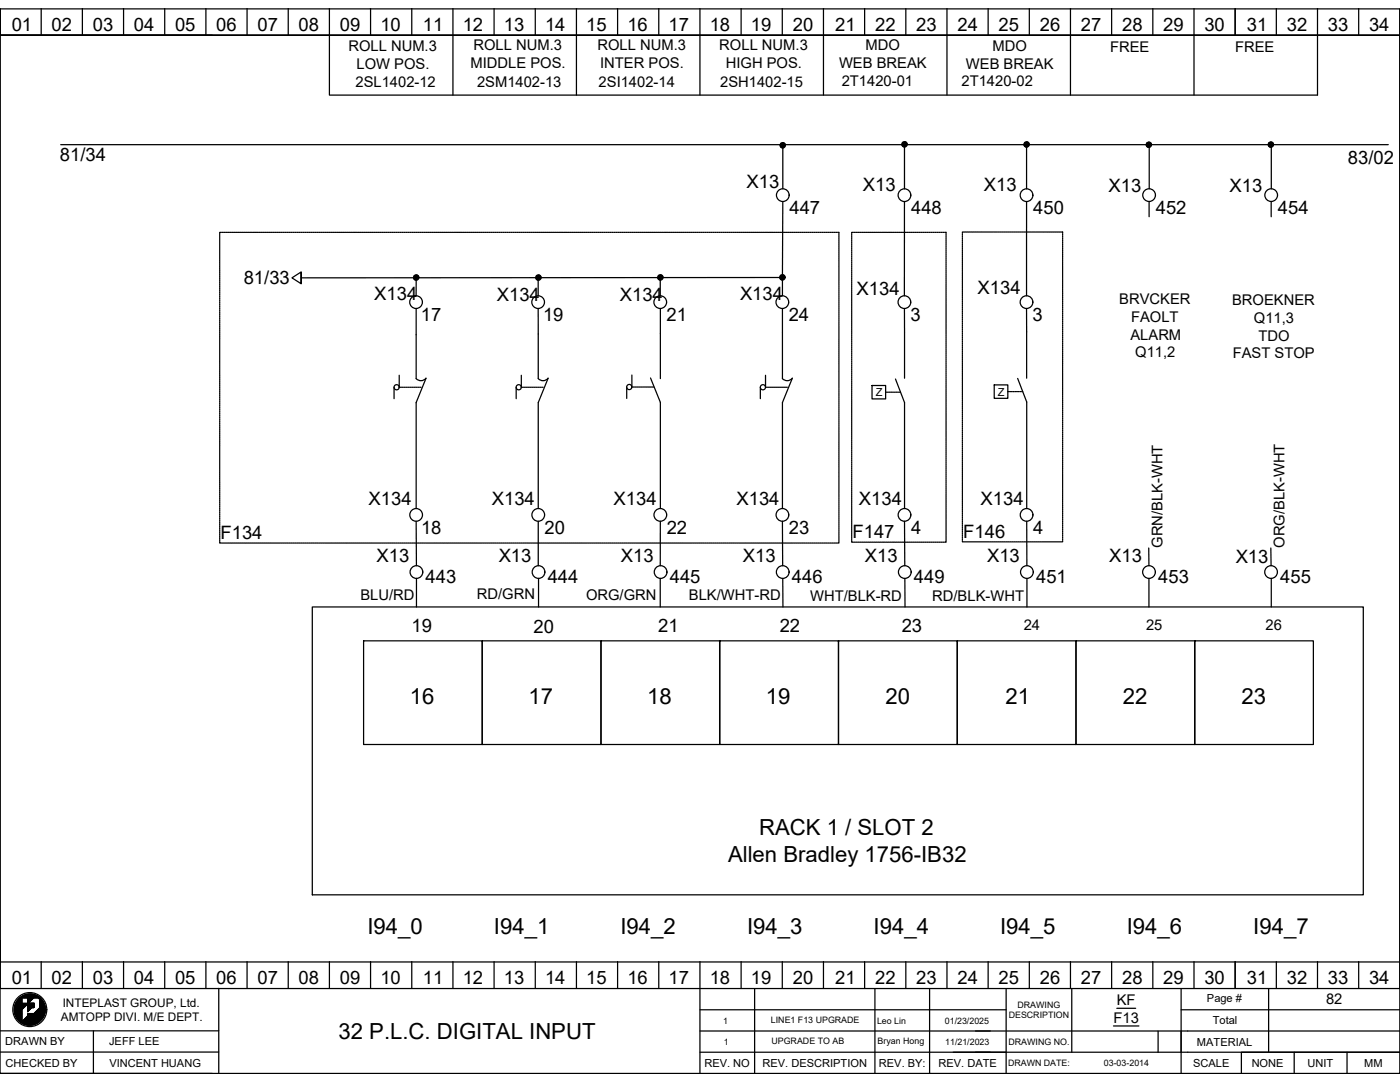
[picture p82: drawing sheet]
<svg xmlns="http://www.w3.org/2000/svg" width="279mm" height="216mm" viewBox="0 0 279 216" stroke-linecap="round" stroke-linejoin="round" font-family="sans-serif">
<defs><g id="words">
<g font-size="4.4">
<text x="81.8" y="140.6">16</text>
<text x="105.5" y="140.6">17</text>
<text x="129.2" y="140.6">18</text>
<text x="152.9" y="140.6">19</text>
<text x="176.7" y="140.6">20</text>
<text x="200.7" y="140.6">21</text>
<text x="224.1" y="140.6">22</text>
<text x="247.8" y="140.6">23</text>
<text x="151.5" y="166.7">RACK 1 / SLOT 2</text>
<text x="145.3" y="172">Allen Bradley 1756-IB32</text>
<text x="73.3" y="186.3">I94_0</text>
<text x="98.6" y="186.3">I94_1</text>
<text x="123.8" y="186.3">I94_2</text>
<text x="149.1" y="186.3">I94_3</text>
<text x="174.3" y="186.3">I94_4</text>
<text x="199.6" y="186.3">I94_5</text>
<text x="224.9" y="186.3">I94_6</text>
<text x="250.1" y="186.3">I94_7</text>
<text x="67.5" y="207.3">32 P.L.C. DIGITAL INPUT</text>
</g>
<g font-size="3.7">
<text x="2.3" y="6.2">01</text>
<text x="10.3" y="6.2">02</text>
<text x="18.5" y="6.2">03</text>
<text x="26.7" y="6.2">04</text>
<text x="34.9" y="6.2">05</text>
<text x="43.2" y="6.2">06</text>
<text x="51.4" y="6.2">07</text>
<text x="59.6" y="6.2">08</text>
<text x="67.8" y="6.2">09</text>
<text x="75.9" y="6.2">10</text>
<text x="84.4" y="6.2">11</text>
<text x="92.3" y="6.2">12</text>
<text x="100.6" y="6.2">13</text>
<text x="108.8" y="6.2">14</text>
<text x="117" y="6.2">15</text>
<text x="125.2" y="6.2">16</text>
<text x="133.4" y="6.2">17</text>
<text x="141.6" y="6.2">18</text>
<text x="149.8" y="6.2">19</text>
<text x="158.2" y="6.2">20</text>
<text x="166.7" y="6.2">21</text>
<text x="174.7" y="6.2">22</text>
<text x="182.9" y="6.2">23</text>
<text x="191.1" y="6.2">24</text>
<text x="199.3" y="6.2">25</text>
<text x="207.5" y="6.2">26</text>
<text x="215.7" y="6.2">27</text>
<text x="223.9" y="6.2">28</text>
<text x="232.2" y="6.2">29</text>
<text x="240.4" y="6.2">30</text>
<text x="248.8" y="6.2">31</text>
<text x="256.8" y="6.2">32</text>
<text x="265" y="6.2">33</text>
<text x="273.2" y="6.2">34</text>
<text x="12" y="32.1">81/34</text>
<text x="269" y="32.8">83/02</text>
<text x="149" y="37.6">X13</text>
<text x="172.2" y="38.2">X13</text>
<text x="196.4" y="38.1">X13</text>
<text x="221.2" y="38.3">X13</text>
<text x="245.4" y="38.4">X13</text>
<text x="157.6" y="42.7">447</text>
<text x="181.8" y="42.7">448</text>
<text x="206.2" y="42.7">450</text>
<text x="230.7" y="42.7">452</text>
<text x="255" y="42.7">454</text>
<text x="48.6" y="56.7">81/33</text>
<text x="74.7" y="59.8">X134</text>
<text x="123.7" y="60">X134</text>
<text x="147.7" y="59.9">X134</text>
<text x="170.9" y="58.9">X134</text>
<text x="195.1" y="58.8">X134</text>
<text x="84" y="64.1">17</text>
<text x="99.1" y="60.1">X134</text>
<text x="108.4" y="64.1">19</text>
<text x="133" y="64.1">21</text>
<text x="157.4" y="64.1">24</text>
<text x="181.7" y="64.1">3</text>
<text x="206.1" y="64.1">3</text>
<text x="73.6" y="100.8">X134</text>
<text x="98.1" y="100.8">X134</text>
<text x="122.5" y="100.8">X134</text>
<text x="147" y="100.8">X134</text>
<text x="171.4" y="100.8">X134</text>
<text x="195.7" y="100.8">X134</text>
<text x="44" y="107.5">F134</text>
<text x="84" y="106.5">18</text>
<text x="108.7" y="106.5">20</text>
<text x="133.1" y="106.5">22</text>
<text x="157.4" y="106.5">23</text>
<text x="170.1" y="107.3">F147</text>
<text x="181.8" y="106.5">4</text>
<text x="192.2" y="107.3">F146</text>
<text x="206.2" y="106.5">4</text>
<text x="75.2" y="112.2">X13</text>
<text x="99.5" y="112.2">X13</text>
<text x="123.9" y="112.2">X13</text>
<text x="148.3" y="112.2">X13</text>
<text x="172.6" y="112.2">X13</text>
<text x="197" y="112.2">X13</text>
<text x="221.4" y="112.2">X13</text>
<text x="246.6" y="112.3">X13</text>
<text x="84.9" y="116.4">443</text>
<text x="109.3" y="116.3">444</text>
<text x="133.7" y="116.3">445</text>
<text x="158" y="116.4">446</text>
<text x="182.4" y="116.4">449</text>
<text x="206.8" y="116.4">451</text>
<text x="231.1" y="116.4">453</text>
<text x="255.5" y="116.3">455</text>
<text x="82.1" y="126.2">19</text>
<text x="106.5" y="126.2">20</text>
<text x="131.4" y="126.2">21</text>
<text x="155.6" y="126.2">22</text>
<text x="179.9" y="126.2">23</text>
<text x="2.3" y="196.4">01</text>
<text x="10.3" y="196.4">02</text>
<text x="18.5" y="196.4">03</text>
<text x="26.7" y="196.4">04</text>
<text x="34.9" y="196.4">05</text>
<text x="43.2" y="196.4">06</text>
<text x="51.4" y="196.4">07</text>
<text x="59.6" y="196.4">08</text>
<text x="67.8" y="196.4">09</text>
<text x="75.9" y="196.4">10</text>
<text x="84.4" y="196.4">11</text>
<text x="92.3" y="196.4">12</text>
<text x="100.6" y="196.4">13</text>
<text x="108.8" y="196.4">14</text>
<text x="117" y="196.4">15</text>
<text x="125.2" y="196.4">16</text>
<text x="133.4" y="196.4">17</text>
<text x="141.6" y="196.4">18</text>
<text x="149.8" y="196.4">19</text>
<text x="158.2" y="196.4">20</text>
<text x="166.7" y="196.4">21</text>
<text x="174.7" y="196.4">22</text>
<text x="182.9" y="196.4">23</text>
<text x="191.1" y="196.4">24</text>
<text x="199.3" y="196.4">25</text>
<text x="207.5" y="196.4">26</text>
<text x="215.7" y="196.4">27</text>
<text x="223.9" y="196.4">28</text>
<text x="232.2" y="196.4">29</text>
<text x="240.4" y="196.4">30</text>
<text x="248.8" y="196.4">31</text>
<text x="256.8" y="196.4">32</text>
<text x="265" y="196.4">33</text>
<text x="273.2" y="196.4">34</text>
</g>
<g font-size="2.9">
<text x="69.5" y="10.1">ROLL NUM.3</text>
<text x="94.5" y="10">ROLL NUM.3</text>
<text x="119.2" y="10.1">ROLL NUM.3</text>
<text x="143.6" y="10">ROLL NUM.3</text>
<text x="172.7" y="10">MDO</text>
<text x="198.1" y="10.2">MDO</text>
<text x="221.5" y="10.4">FREE</text>
<text x="246.5" y="10.3">FREE</text>
<text x="70.9" y="17.3">2SL1402-12</text>
<text x="71.2" y="13.7">LOW POS.</text>
<text x="93.9" y="13.6">MIDDLE POS.</text>
<text x="95.2" y="17.3">2SM1402-13</text>
<text x="119.5" y="17.3">2SI1402-14</text>
<text x="119.8" y="13.6">INTER POS.</text>
<text x="143.7" y="17.3">2SH1402-15</text>
<text x="144.8" y="13.6">HIGH POS.</text>
<text x="167.4" y="13.5">WEB BREAK</text>
<text x="168" y="17.3">2T1420-01</text>
<text x="191.9" y="17.2">2T1420-02</text>
<text x="192.8" y="13.7">WEB BREAK</text>
<text x="223.4" y="60.7">BRVCKER</text>
<text x="225.7" y="64.3">FAOLT</text>
<text x="245.9" y="60.9">BROEKNER</text>
<text x="250.2" y="64.4">Q11,3</text>
<text x="225.6" y="67.8">ALARM</text>
<text x="226.6" y="71.3">Q11,2</text>
<text x="246" y="71.5">FAST STOP</text>
<text x="251.2" y="68">TDO</text>
<text x="232" y="109.3" transform="rotate(-90 232 109.3)">GRN/BLK-WHT</text>
<text x="256.4" y="109.3" transform="rotate(-90 256.4 109.3)">ORG/BLK-WHT</text>
<text x="71.9" y="119.7">BLU/RD</text>
<text x="95.2" y="119.5">RD/GRN</text>
<text x="117" y="119.7">ORG/GRN</text>
<text x="137.5" y="119.7">BLK/WHT-RD</text>
<text x="161.7" y="120">WHT/BLK-RD</text>
<text x="186" y="119.9">RD/BLK-WHT</text>
<text x="204.3" y="125.7">24</text>
<text x="228.7" y="125.6">25</text>
<text x="252.6" y="125.7">26</text>
<text x="222.9" y="200.6">KF</text>
<text x="264.7" y="200.4">82</text>
<text x="222.2" y="204.1">F13</text>
</g>
<g font-size="2.4">
<text x="12.2" y="203.7">AMTOPP DIVI. M/E DEPT.</text>
<text x="12.5" y="200.9">INTEPLAST GROUP, Ltd.</text>
</g>
<g font-size="2.2">
<text x="174.8" y="79">Z</text>
<text x="199.2" y="78.9">Z</text>
<text x="240.9" y="199.9">Page #</text>
<text x="1.1" y="208.6">DRAWN BY</text>
<text x="21.8" y="208.6">JEFF LEE</text>
<text x="238.9" y="208.6">MATERIAL</text>
<text x="242" y="204.4">Total</text>
<text x="1.1" y="212.8">CHECKED BY</text>
<text x="21.8" y="212.8">VINCENT HUANG</text>
<text x="140.6" y="212.9">REV. NO</text>
<text x="152.2" y="212.9">REV. DESCRIPTION</text>
<text x="175.4" y="212.9">REV. BY:</text>
<text x="187.3" y="212.9">REV. DATE</text>
<text x="238.1" y="212.9">SCALE</text>
<text x="249.8" y="212.9">NONE</text>
<text x="260.9" y="212.9">UNIT</text>
<text x="272.3" y="212.9">MM</text>
</g>
<g font-size="1.8">
<text x="201.3" y="203.2">DESCRIPTION</text>
<text x="203.1" y="201.1">DRAWING</text>
<text x="144.3" y="204.3">1</text>
<text x="144.4" y="208.5">1</text>
<text x="153.9" y="204.2">LINE1 F13 UPGRADE</text>
<text x="154" y="208.4">UPGRADE TO AB</text>
<text x="175" y="204.3">Leo Lin</text>
<text x="175.2" y="208.3">Bryan Hong</text>
<text x="188.6" y="204.3">01/23/2025</text>
<text x="188.6" y="208.4">11/21/2023</text>
<text x="201.2" y="208.5">DRAWING NO.</text>
<text x="201.2" y="212.7">DRAWN DATE:</text>
<text x="220.3" y="212.7">03-03-2014</text>
</g>
</g></defs>
<g fill="none" stroke="#000" stroke-width=".25">
<path d="M0 1.8h279.4v212.4h-279.4zM0 7v-5.2v190.1v-4.2M8.2 1.7v5.3M16.4 1.7v5.3M24.7 1.7v5.3M32.9 1.7v5.3M41.1 1.7v5.3M42.3 7h-42.3h279.4M49.3 1.7v5.3M57.5 1.7v5.3M65.7 1.7v17.3h197.2v-17.3M74 1.7v5.3"/>
<path d="M82.2 1.7v5.3M90.4 1.7v17.3M98.6 1.7v5.3M106.8 1.7v5.3M115 1.7v17.3M123.3 1.7v5.3M131.5 1.7v5.3M139.7 1.7v17.3M147.9 1.7v5.3M156.1 1.7v5.3M164.3 1.7v17.3M172.6 1.7v5.3"/>
<path d="M180.8 1.7v5.3M189 1.7v17.3M197.2 1.7v5.3M205.4 1.7v5.3M213.6 1.7v17.3M221.9 1.7v5.3M230.1 1.7v5.3M238.3 1.7v17.3M246.5 1.7v5.3M254.7 1.7v5.3M271.2 1.7v5.3M279.4 1.8v195.5h-279.4v-5.4h279.4"/>
<path d="M12.1 28.9h265M155.9 28.6l-.1 .1M156.2 28.5l-.5 .5M156.2 28.9v8.8M156.4 28.5l-.7 .6M156.5 28.5l-.7 .8M156.6 28.6l-.8 .8M156.7 28.7l-.7 .7M156.7 28.9l-.6 .6M156.7 29l-.4 .5M180.2 28.4l-.1 .1M180.5 28.3l-.5 .5"/>
<path d="M180.5 28.9v8.8M180.7 28.3l-.7 .7M180.8 28.4l-.7 .7M180.9 28.4l-.8 .8M181 28.5l-.7 .8M181 28.7l-.6 .6M181 28.9l-.4 .4M204.6 28.4l-.1 .1M204.9 28.3l-.5 .5M204.9 28.9v8.8M205 28.3l-.6 .7M205.2 28.4l-.8 .7"/>
<path d="M205.3 28.5l-.8 .7M205.3 28.6l-.7 .7M205.4 28.7l-.6 .6M205.4 28.9l-.5 .5M229 28.5l-.2 .1M229.3 28.4l-.5 .5M229.4 28.9v8.8M229.4 28.4l-.6 .6M229.6 28.4l-.8 .8M229.7 28.5l-.8 .8M229.7 28.6l-.7 .7M229.8 28.8l-.6 .6"/>
<path d="M229.8 28.9l-.5 .5M253.3 28.4l-.1 .2M253.6 28.3l-.5 .5M253.7 28.9v8.8M253.8 28.4l-.7 .6M253.9 28.4l-.7 .7M254 28.5l-.7 .7M254.1 28.6l-.7 .7M254.1 28.7l-.6 .7M254.2 28.9l-.5 .5M43.8 46.8v.3M43.8 47.2v.3"/>
<path d="M43.8 47.6v.2M43.8 48v.2M43.8 48.4v.2M43.8 48.8v.2M43.8 49.2v.2M43.8 49.6v.2M43.8 50v.2M43.8 50.4v.2M43.8 50.7v.3M43.8 51.1v.3M43.8 51.5v.3M43.8 51.9v.3"/>
<path d="M43.8 52.3v.3M43.8 52.7v.3M43.8 53.1v.3M43.8 53.5v.3M43.8 53.9v.3M43.8 54.3v.3M43.8 54.7v.3M43.8 55.1v.3M43.8 55.5v.3M43.8 55.9v.2M43.8 56.3v.2M43.8 56.7v.2"/>
<path d="M43.8 57.1v.2M43.8 57.5v.2M43.8 57.9v.2M43.8 58.3v.2M43.8 58.6v.3M43.8 59v.3M43.8 59.4v.3M43.8 59.8v.3M44.1 46.4h-.3v.3M44.2 46.4h.3M44.6 46.4h.3M45 46.4h.3"/>
<path d="M45.4 46.4h.3M45.8 46.4h.3M46.2 46.4h.3M46.6 46.4h.3M47 46.4h.3M47.4 46.4h.3M47.8 46.4h.2M48.2 46.4h.2M48.6 46.4h.2M49 46.4h.2M49.4 46.4h.2M49.8 46.4h.2"/>
<path d="M50.2 46.4h.2M50.6 46.4h.2M50.9 46.4h.3M51.3 46.4h.3M51.7 46.4h.3M52.1 46.4h.3M52.5 46.4h.3M52.9 46.4h.3M53.3 46.4h.3M53.7 46.4h.3M54.1 46.4h.3M54.5 46.4h.3"/>
<path d="M54.9 46.4h.3M55.3 46.4h.3M55.7 46.4h.3M56.1 46.4h.3M56.5 46.4h.2M56.9 46.4h.2M57.3 46.4h.2M57.7 46.4h.2M58.1 46.4h.2M58.5 46.4h.2M58.9 46.4h.2M59.3 46.4h.2"/>
<path d="M59.6 46.4h.3M60 46.4h.3M60.1 54.6v2l-1.8-1.2 1.8-1.1v2M60.4 46.4h.3M60.8 46.4h.3M61.2 46.4h.3M61.6 46.4h.3M62 46.4h.3M62.4 46.4h.3M62.8 46.4h.3M63.2 46.4h.3M63.6 46.4h.3"/>
<path d="M64 46.4h.3M64.4 46.4h.3M64.8 46.4h.2M65.2 46.4h.2M65.6 46.4h.2M66 46.4h.2M66.4 46.4h.2M66.8 46.4h.2M67.2 46.4h.2M67.6 46.4h.2M67.9 46.4h.3M68.3 46.4h.3"/>
<path d="M68.7 46.4h.3M69.1 46.4h.3M69.5 46.4h.3M69.9 46.4h.3M70.3 46.4h.3M70.7 46.4h.3M71.1 46.4h.3M71.5 46.4h.3M71.9 46.4h.3M72.3 46.4h.3M72.7 46.4h.3M73.1 46.4h.2"/>
<path d="M73.5 46.4h.2M73.9 46.4h.2M74.3 46.4h.2M74.7 46.4h.2M75.1 46.4h.2M75.5 46.4h.2M75.9 46.4h.2M76.2 46.4h.3M76.6 46.4h.3M77 46.4h.3M77.4 46.4h.3M77.8 46.4h.3"/>
<path d="M78.2 46.4h.3M78.6 46.4h.3M79 46.4h.3M79.4 46.4h.3M79.8 46.4h.3M80.2 46.4h.3M80.6 46.4h.3M81 46.4h.3M81.4 46.4h.3M81.8 46.4h.2M82.2 46.4h.2M82.6 46.4h.2"/>
<path d="M82.8 54.9l-.2 .2M83 46.4h.2M83 54.9l-.5 .5M83.1 55.4l-.1 3.6M83.2 54.9l-.6 .6M83.3 54.9l-.7 .8M83.4 46.4h.2M83.4 55l-.7 .8M83.5 55.1l-.7 .7M83.6 55.3l-.7 .6M83.6 55.4l-.5 .5M83.8 46.4h.2"/>
<path d="M84.2 46.4h.2M84.6 46.4h.2M84.9 46.4h.3M85.3 46.4h.3M85.7 46.4h.3M86.1 46.4h.3M86.5 46.4h.3M86.9 46.4h.3M87.3 46.4h.3M87.7 46.4h.3M88.1 46.4h.3M88.5 46.4h.3"/>
<path d="M88.9 46.4h.3M89.3 46.4h.3M89.7 46.4h.3M90.1 46.4h.2M90.5 46.4h.2M90.9 46.4h.2M91.3 46.4h.2M91.7 46.4h.2M92.1 46.4h.2M92.5 46.4h.2M92.9 46.4h.2M93.2 46.4h.3"/>
<path d="M93.6 46.4h.3M94 46.4h.3M94.4 46.4h.3M94.8 46.4h.3M95.2 46.4h.3M95.6 46.4h.3M96 46.4h.3M96.4 46.4h.3M96.8 46.4h.3M97.2 46.4h.3M97.6 46.4h.3M98 46.4h.3"/>
<path d="M98.4 46.4h.3M98.8 46.4h.2M99.2 46.4h.2M99.6 46.4h.2M100 46.4h.2M100.4 46.4h.2M100.8 46.4h.2M101.2 46.4h.2M101.5 46.4h.3M101.9 46.4h.3M102.3 46.4h.3M102.7 46.4h.3"/>
<path d="M103.1 46.4h.3M103.5 46.4h.3M103.9 46.4h.3M104.3 46.4h.3M104.7 46.4h.3M105.1 46.4h.3M105.5 46.4h.3M105.9 46.4h.3M106.3 46.4h.3M106.7 46.4h.2M107.1 46.4h.2M107.2 55l-.2 .1"/>
<path d="M107.4 55.4v3.6M107.4 54.9l-.5 .5M107.5 46.4h.2M107.6 54.9l-.7 .6M107.7 54.9l-.7 .8M107.8 55l-.7 .8M107.9 46.4h.2M107.9 55.1l-.7 .7M108 55.3l-.7 .6M108 55.4l-.5 .5M108.3 46.4h.2M108.7 46.4h.2"/>
<path d="M109.1 46.4h.2M109.5 46.4h.2M109.8 46.4h.3M110.2 46.4h.3M110.6 46.4h.3M111 46.4h.3M111.4 46.4h.3M111.8 46.4h.3M112.2 46.4h.3M112.6 46.4h.3M113 46.4h.3M113.4 46.4h.3"/>
<path d="M113.8 46.4h.3M114.2 46.4h.3M114.6 46.4h.3M115 46.4h.3M115.4 46.4h.2M115.8 46.4h.2M116.2 46.4h.2M116.6 46.4h.2M117 46.4h.2M117.4 46.4h.2M117.8 46.4h.2M118.2 46.4h.2"/>
<path d="M118.5 46.4h.3M118.9 46.4h.3M119.3 46.4h.3M119.7 46.4h.3M120.1 46.4h.3M120.5 46.4h.3M120.9 46.4h.3M121.3 46.4h.3M121.7 46.4h.3M122.1 46.4h.3M122.5 46.4h.3M122.9 46.4h.3"/>
<path d="M123.3 46.4h.3M123.7 46.4h.3M124.1 46.4h.2M124.5 46.4h.2M124.9 46.4h.2M125.3 46.4h.2M125.7 46.4h.2M126.1 46.4h.2M126.5 46.4h.2M126.9 46.4h.2M127.2 46.4h.3M127.6 46.4h.3"/>
<path d="M128 46.4h.3M128.4 46.4h.3M128.8 46.4h.3M129.2 46.4h.3M129.6 46.4h.3M130 46.4h.3M130.4 46.4h.3M130.8 46.4h.3M131.2 46.4h.3M131.5 54.9l-.1 .2M131.6 46.4h.3M131.8 55.4v3.6"/>
<path d="M131.8 54.8l-.5 .5M131.9 54.9l-.6 .6M132 46.4h.3M132.1 54.9l-.8 .7M132.2 55l-.8 .7M132.3 55.1l-.8 .7M132.3 55.2l-.6 .7M132.3 55.4l-.5 .5M132.4 46.4h.2M132.8 46.4h.2M133.2 46.4h.2M133.6 46.4h.2"/>
<path d="M134 46.4h.2M134.4 46.4h.2M134.8 46.4h.2M135.1 46.4h.3M135.5 46.4h.3M135.9 46.4h.3M136.3 46.4h.3M136.7 46.4h.3M137.1 46.4h.3M137.5 46.4h.3M137.9 46.4h.3M138.3 46.4h.3"/>
<path d="M138.7 46.4h.3M139.1 46.4h.3M139.5 46.4h.3M139.9 46.4h.3M140.3 46.4h.3M140.7 46.4h.2M141.1 46.4h.2M141.5 46.4h.2M141.9 46.4h.2M142.3 46.4h.2M142.7 46.4h.2M143.1 46.4h.2"/>
<path d="M143.5 46.4h.2M143.8 46.4h.3M144.2 46.4h.3M144.6 46.4h.3M145 46.4h.3M145.4 46.4h.3M145.8 46.4h.3M146.2 46.4h.3M146.6 46.4h.3M147 46.4h.3M147.4 46.4h.3M147.8 46.4h.3"/>
<path d="M148.2 46.4h.3M148.6 46.4h.3M149 46.4h.3M149.4 46.4h.2M149.8 46.4h.2M150.2 46.4h.2M150.6 46.4h.2M151 46.4h.2M151.4 46.4h.2M151.8 46.4h.2M152.2 46.4h.2M152.5 46.4h.3"/>
<path d="M152.9 46.4h.3M153.3 46.4h.3M153.7 46.4h.3M154.1 46.4h.3M154.5 46.4h.3M154.9 46.4h.3M155.3 46.4h.3M155.7 46.4h.3M155.9 54.9l-.2 .1M156.1 46.4h.3M156.1 54.8l-.5 .5M156.2 55.4h-96.1"/>
<path d="M156.2 40.2v18.8M156.3 54.8l-.7 .7M156.4 54.9l-.7 .7M156.5 46.4h.3M156.5 55l-.7 .7M156.6 55.1l-.7 .7M156.7 55.2l-.7 .7M156.7 55.4l-.5 .5M156.9 46.4h.3M157.3 46.4h.3M157.7 46.4h.3M158.1 46.4h.2"/>
<path d="M158.5 46.4h.2M158.9 46.4h.2M159.3 46.4h.2M159.7 46.4h.2M160.1 46.4h.2M160.5 46.4h.2M160.8 46.4h.3M161.2 46.4h.3M161.6 46.4h.3M162 46.4h.3M162.4 46.4h.3M162.8 46.4h.3"/>
<path d="M163.2 46.4h.3M163.6 46.4h.3M164 46.4h.3M164.4 46.4h.3M164.8 46.4h.3M165.2 46.4h.3M165.6 46.4h.3M166 46.4h.2M166.4 46.4h.2M166.8 46.4h.2M167.2 46.4h.2v.3M167.4 46.8v.3"/>
<path d="M167.4 47.2v.3M167.4 47.6v.2M167.4 48v.2M167.4 48.4v.2M167.4 48.8v.2M167.4 49.2v.2M167.4 49.6v.2M167.4 50v.2M167.4 50.4v.2M167.4 50.7v.3M167.4 51.1v.3M167.4 51.5v.3"/>
<path d="M167.4 51.9v.3M167.4 52.3v.3M167.4 52.7v.3M167.4 53.1v.3M167.4 53.5v.3M167.4 53.9v.3M167.4 54.3v.3M167.4 54.7v.3M167.4 55.1v.3M167.4 55.5v.3M167.4 55.9v.2M167.4 56.3v.2"/>
<path d="M167.4 56.7v.2M167.4 57.1v.2M167.4 57.5v.2M167.4 57.9v.2M167.4 58.3v.2M167.4 58.6v.3M167.4 59v.3M167.4 59.4v.3M167.4 59.8v.3M170 46.7v.3M170 47.1v.3M170 47.5v.3"/>
<path d="M170 47.9v.3M170 48.3v.3M170 48.7v.2M170 49.1v.2M170 49.5v.2M170 49.9v.2M170 50.3v.2M170 50.7v.2M170 51.1v.2M170 51.5v.2M170 51.8v.3M170 52.2v.3"/>
<path d="M170 52.6v.3M170 53v.3M170 53.4v.3M170 53.8v.3M170 54.2v.3M170 54.6v.3M170 55v.3M170 55.4v.3M170 55.8v.3M170 56.2v.3M170 56.6v.3M170 57v.2"/>
<path d="M170 57.4v.2M170 57.8v.2M170 58.2v.2M170 58.6v.2M170 59v.2M170 59.4v.2M170 59.7v.3M170.2 46.4h-.2v.2M170.4 46.4h.2M170.8 46.4h.2M171.2 46.4h.2M171.6 46.4h.2"/>
<path d="M171.9 46.4h.3M172.3 46.4h.3M172.7 46.4h.3M173.1 46.4h.3M173.5 46.4h.3M173.9 46.4h.3M174.3 46.4h.3M174.7 46.4h.3M175.1 46.4h.3M175.5 46.4h.3M175.9 46.4h.3M176.3 46.4h.3"/>
<path d="M176.7 46.4h.3M177.1 46.4h.3M177.5 46.4h.2M177.9 46.4h.2M178.3 46.4h.2M178.7 46.4h.2M179.1 46.4h.2M179.5 46.4h.2M179.9 46.4h.2M180.3 46.4h.2M180.5 40.2v18.8M180.6 46.4h.3"/>
<path d="M181 46.4h.3M181.4 46.4h.3M181.8 46.4h.3M182.2 46.4h.3M182.6 46.4h.3M183 46.4h.3M183.4 46.4h.3M183.8 46.4h.3M184.2 46.4h.3M184.6 46.4h.3M185 46.4h.3M185.4 46.4h.2"/>
<path d="M185.8 46.4h.2M186.2 46.4h.2M186.6 46.4h.2M187 46.4h.2M187.4 46.4h.2M187.8 46.4h.2M188.2 46.4h.2M188.5 46.4h.3v.2M188.8 46.7v.3M188.8 47.1v.3M188.8 47.5v.3M188.8 47.9v.3"/>
<path d="M188.8 48.3v.3M188.8 48.7v.2M188.8 49.1v.2M188.8 49.5v.2M188.8 49.9v.2M188.8 50.3v.2M188.8 50.7v.2M188.8 51.1v.2M188.8 51.5v.2M188.8 51.8v.3M188.8 52.2v.3M188.8 52.6v.3"/>
<path d="M188.8 53v.3M188.8 53.4v.3M188.8 53.8v.3M188.8 54.2v.3M188.8 54.6v.3M188.8 55v.3M188.8 55.4v.3M188.8 55.8v.3M188.8 56.2v.3M188.8 56.6v.3M188.8 57v.2M188.8 57.4v.2"/>
<path d="M188.8 57.8v.2M188.8 58.2v.2M188.8 58.6v.2M188.8 59v.2M188.8 59.4v.2M188.8 59.7v.3M192.1 46.6v.3M192.1 47v.3M192.1 47.4v.3M192.1 47.8v.3M192.1 48.2v.3M192.1 48.6v.3"/>
<path d="M192.1 49v.3M192.1 49.4v.3M192.1 49.8v.3M192.1 50.2v.3M192.1 50.6v.3M192.1 51v.2M192.1 51.4v.2M192.1 51.8v.2M192.1 52.2v.2M192.1 52.6v.2M192.1 53v.2M192.1 53.4v.2"/>
<path d="M192.1 53.8v.2M192.1 54.1v.3M192.1 54.5v.3M192.1 54.9v.3M192.1 55.3v.3M192.1 55.7v.3M192.1 56.1v.3M192.1 56.5v.3M192.1 56.9v.3M192.1 57.3v.3M192.1 57.7v.3M192.1 58.1v.3"/>
<path d="M192.1 58.5v.3M192.1 58.9v.3M192.1 59.3v.3M192.1 59.7v.2M192.3 46.3h-.2v.2M192.4 46.3h.3M192.8 46.3h.3M193.2 46.3h.3M193.6 46.3h.3M194 46.3h.3M194.4 46.3h.3M194.8 46.3h.3"/>
<path d="M195.2 46.3h.3M195.6 46.3h.3M196 46.3h.3M196.4 46.3h.3M196.8 46.3h.3M197.2 46.3h.3M197.6 46.3h.3M198 46.3h.2M198.4 46.3h.2M198.8 46.3h.2M199.2 46.3h.2M199.6 46.3h.2"/>
<path d="M200 46.3h.2M200.4 46.3h.2M200.7 46.3h.3M201.1 46.3h.3M201.5 46.3h.3M201.9 46.3h.3M202.3 46.3h.3M202.7 46.3h.3M203.1 46.3h.3M203.5 46.3h.3M203.9 46.3h.3M204.3 46.3h.3"/>
<path d="M204.7 46.3h.3M204.9 40.2v18.8M205.1 46.3h.3M205.5 46.3h.3M205.9 46.3h.3M206.3 46.3h.2M206.7 46.3h.2M207.1 46.3h.2M207.5 46.3h.2M207.9 46.3h.2M208.3 46.3h.2M208.7 46.3h.2"/>
<path d="M209.1 46.3h.2M209.4 46.3h.3M209.8 46.3h.3M210.2 46.3h.3M210.6 46.3h.3M211 46.3h.3M211.4 46.3h.3M211.8 46.3h.3v.2M212.1 46.6v.3M212.1 47v.3M212.1 47.4v.3M212.1 47.8v.3"/>
<path d="M212.1 48.2v.3M212.1 48.6v.3M212.1 49v.3M212.1 49.4v.3M212.1 49.8v.3M212.1 50.2v.3M212.1 50.6v.3M212.1 51v.2M212.1 51.4v.2M212.1 51.8v.2M212.1 52.2v.2M212.1 52.6v.2"/>
<path d="M212.1 53v.2M212.1 53.4v.2M212.1 53.8v.2M212.1 54.1v.3M212.1 54.5v.3M212.1 54.9v.3M212.1 55.3v.3M212.1 55.7v.3M212.1 56.1v.3M212.1 56.5v.3M212.1 56.9v.3M212.1 57.3v.3"/>
<path d="M212.1 57.7v.3M212.1 58.1v.3M212.1 58.5v.3M212.1 58.9v.3M212.1 59.3v.3M212.1 59.7v.2M229.3 40.2v3M253.7 40.2v3M43.8 60.2v.3M43.8 60.6v.3M43.8 61v.3M43.8 61.4v.3"/>
<path d="M43.8 61.8v.3M43.8 62.2v.3M43.8 62.6v.3M43.8 63v.3M43.8 63.4v.3M43.8 63.8v.3M43.8 64.2v.2M43.8 64.6v.2M43.8 65v.2M43.8 65.4v.2M43.8 65.8v.2M43.8 66.2v.2"/>
<path d="M43.8 66.6v.2M43.8 67v.2M43.8 67.3v.3M43.8 67.7v.3M43.8 68.1v.3M43.8 68.5v.3M43.8 68.9v.3M43.8 69.3v.3M43.8 69.7v.3M43.8 70.1v.3M43.8 70.5v.3M43.8 70.9v.3"/>
<path d="M43.8 71.3v.3M43.8 71.7v.3M43.8 72.1v.3M43.8 72.5v.2M43.8 72.9v.2M43.8 73.3v.2M43.8 73.7v.2M43.8 74.1v.2M43.8 74.5v.2M43.8 74.9v.2M43.8 75.3v.2M43.8 75.6v.3"/>
<path d="M43.8 76v.3M43.8 76.4v.3M43.8 76.8v.3M43.8 77.2v.3M43.8 77.6v.3M43.8 78v.3M43.8 78.4v.3M43.8 78.8v.3M43.8 79.2v.3M43.8 79.6v.3M43.8 80v.3M78.6 77.3v2.2"/>
<path d="M79.7 74.9v2.4M79.9 77.3h.2M80.2 77.3h.3M80.6 77.3h.3M81 77.3h.3M81.4 77.3h.3M81.8 77.3h.3M82.2 77.3h.3M82.6 77.3h.3M83 77.3h.3M83.1 61.6l-.1 13.9a1.29 1.29 0 0 0 2 0l-1.9 4.8v21.2M83.4 77.3h.3"/>
<path d="M83.8 77.3h.2M103 77.3v2.2M104 74.9v2.4M104.2 77.3h.3M104.6 77.3h.3M105 77.3h.3M105.4 77.3h.3M105.8 77.3h.2M106.2 77.3h.2M106.6 77.3h.2M107 77.3h.2M107.4 77.3h.2"/>
<path d="M107.4 61.6v13.9a1.29 1.29 0 0 0 2 0l-2 4.8v21.2M107.8 77.3h.2M108.2 77.3h.2M125.1 77.2v2.3M126.1 74.8v2.4M126.3 77.2h.2M126.7 77.2h.2M127.1 77.2h.2M127.4 77.2h.3M127.8 77.2h.3M128.2 77.2h.3M128.6 77.2h.3"/>
<path d="M129 77.2h.3M129.4 77.2h.3M129.8 77.2h.3M129.8 75.4l2 4.9v21.2M130.2 77.2h.3M131.8 61.6v13.9M151.7 77.3v2.2M152.8 74.9v2.4M153 77.3h.2M153.3 77.3h.3M153.7 77.3h.3M154.1 77.3h.3"/>
<path d="M154.5 77.3h.3M154.9 77.3h.3M155.3 77.3h.3M155.7 77.3h.3M156.1 77.3h.3M156.2 61.6l-.1 13.9a1.29 1.29 0 0 0 2 0l-1.9 4.8v21.2M156.5 77.3h.3M156.9 77.3h.2M167.4 60.2v.3M167.4 60.6v.3M167.4 61v.3M167.4 61.4v.3"/>
<path d="M167.4 61.8v.3M167.4 62.2v.3M167.4 62.6v.3M167.4 63v.3M167.4 63.4v.3M167.4 63.8v.3M167.4 64.2v.2M167.4 64.6v.2M167.4 65v.2M167.4 65.4v.2M167.4 65.8v.2M167.4 66.2v.2"/>
<path d="M167.4 66.6v.2M167.4 67v.2M167.4 67.3v.3M167.4 67.7v.3M167.4 68.1v.3M167.4 68.5v.3M167.4 68.9v.3M167.4 69.3v.3M167.4 69.7v.3M167.4 70.1v.3M167.4 70.5v.3M167.4 70.9v.3"/>
<path d="M167.4 71.3v.3M167.4 71.7v.3M167.4 72.1v.3M167.4 72.5v.2M167.4 72.9v.2M167.4 73.3v.2M167.4 73.7v.2M167.4 74.1v.2M167.4 74.5v.2M167.4 74.9v.2M167.4 75.3v.2M167.4 75.6v.3"/>
<path d="M167.4 76v.3M167.4 76.4v.3M167.4 76.8v.3M167.4 77.2v.3M167.4 77.6v.3M167.4 78v.3M167.4 78.4v.3M167.4 78.8v.3M167.4 79.2v.3M167.4 79.6v.3M167.4 80v.3M170 60.1v.3"/>
<path d="M170 60.5v.3M170 60.9v.3M170 61.3v.3M170 61.7v.3M170 62.1v.3M170 62.5v.3M170 62.9v.3M170 63.3v.3M170 63.7v.3M170 64.1v.3M170 64.5v.3M170 64.9v.3"/>
<path d="M170 65.3v.2M170 65.7v.2M170 66.1v.2M170 66.5v.2M170 66.9v.2M170 67.3v.2M170 67.7v.2M170 68.1v.2M170 68.4v.3M170 68.8v.3M170 69.2v.3M170 69.6v.3"/>
<path d="M170 70v.3M170 70.4v.3M170 70.8v.3M170 71.2v.3M170 71.6v.3M170 72v.3M170 72.4v.3M170 72.8v.3M170 73.2v.3M170 73.6v.3M170 74v.2M170 74.4v.2"/>
<path d="M170 74.8v.2M170 75.2v.2M170 75.6v.2M170 76v.2M170 76.4v.2M170 76.8v.2M170 77.1v.3M170 77.5v.3M170 77.9v.3M170 78.3v.3M170 78.7v.3M170 79.1v.3"/>
<path d="M170 79.5v.3M170 79.9v.3M174 76.9h2.7v2.7h-2.7zM176.7 78.3h.3M177.1 78.3h.2M177.4 78.3h.3M177.8 78.3h.2M178.1 78.3h.2M178.5 78.3h.2M178.7 75.6l1.8 4.7v21.2M178.8 78.3h.2M179.2 78.3h.2"/>
<path d="M179.5 78.3h.2M180.5 61.6v13.9M188.8 60.1v.3M188.8 60.5v.3M188.8 60.9v.3M188.8 61.3v.3M188.8 61.7v.3M188.8 62.1v.3M188.8 62.5v.3M188.8 62.9v.3M188.8 63.3v.3M188.8 63.7v.3"/>
<path d="M188.8 64.1v.3M188.8 64.5v.3M188.8 64.9v.3M188.8 65.3v.2M188.8 65.7v.2M188.8 66.1v.2M188.8 66.5v.2M188.8 66.9v.2M188.8 67.3v.2M188.8 67.7v.2M188.8 68.1v.2M188.8 68.4v.3"/>
<path d="M188.8 68.8v.3M188.8 69.2v.3M188.8 69.6v.3M188.8 70v.3M188.8 70.4v.3M188.8 70.8v.3M188.8 71.2v.3M188.8 71.6v.3M188.8 72v.3M188.8 72.4v.3M188.8 72.8v.3M188.8 73.2v.3"/>
<path d="M188.8 73.6v.3M188.8 74v.2M188.8 74.4v.2M188.8 74.8v.2M188.8 75.2v.2M188.8 75.6v.2M188.8 76v.2M188.8 76.4v.2M188.8 76.8v.2M188.8 77.1v.3M188.8 77.5v.3M188.8 77.9v.3"/>
<path d="M188.8 78.3v.3M188.8 78.7v.3M188.8 79.1v.3M188.8 79.5v.3M188.8 79.9v.3M192.1 60.1v.2M192.1 60.5v.2M192.1 60.9v.2M192.1 61.3v.2M192.1 61.7v.2M192.1 62.1v.2M192.1 62.4v.3"/>
<path d="M192.1 62.8v.3M192.1 63.2v.3M192.1 63.6v.3M192.1 64v.3M192.1 64.4v.3M192.1 64.8v.3M192.1 65.2v.3M192.1 65.6v.3M192.1 66v.3M192.1 66.4v.3M192.1 66.8v.3M192.1 67.2v.3"/>
<path d="M192.1 67.6v.2M192.1 68v.2M192.1 68.4v.2M192.1 68.8v.2M192.1 69.2v.2M192.1 69.6v.2M192.1 70v.2M192.1 70.4v.2M192.1 70.7v.3M192.1 71.1v.3M192.1 71.5v.3M192.1 71.9v.3"/>
<path d="M192.1 72.3v.3M192.1 72.7v.3M192.1 73.1v.3M192.1 73.5v.3M192.1 73.9v.3M192.1 74.3v.3M192.1 74.7v.3M192.1 75.1v.3M192.1 75.5v.3M192.1 75.9v.3M192.1 76.3v.2M192.1 76.7v.2"/>
<path d="M192.1 77.1v.2M192.1 77.5v.2M192.1 77.9v.2M192.1 78.3v.2M192.1 78.7v.2M192.1 79.1v.2M192.1 79.4v.3M192.1 79.8v.3M198.4 76.8h2.7v2.7h-2.7zM201.1 78.1h.2M201.5 78.1h.2M201.8 78.1h.2"/>
<path d="M202.2 78.1h.2M202.5 78.1h.2M202.9 78.1h.2M203.1 75.5l1.8 4.7v21.3M203.2 78.1h.2M203.5 78.1h.3M203.9 78.1h.2M204.9 61.6v13.9M212.1 60.1v.2M212.1 60.5v.2M212.1 60.9v.2M212.1 61.3v.2"/>
<path d="M212.1 61.7v.2M212.1 62.1v.2M212.1 62.4v.3M212.1 62.8v.3M212.1 63.2v.3M212.1 63.6v.3M212.1 64v.3M212.1 64.4v.3M212.1 64.8v.3M212.1 65.2v.3M212.1 65.6v.3M212.1 66v.3"/>
<path d="M212.1 66.4v.3M212.1 66.8v.3M212.1 67.2v.3M212.1 67.6v.2M212.1 68v.2M212.1 68.4v.2M212.1 68.8v.2M212.1 69.2v.2M212.1 69.6v.2M212.1 70v.2M212.1 70.4v.2M212.1 70.7v.3"/>
<path d="M212.1 71.1v.3M212.1 71.5v.3M212.1 71.9v.3M212.1 72.3v.3M212.1 72.7v.3M212.1 73.1v.3M212.1 73.5v.3M212.1 73.9v.3M212.1 74.3v.3M212.1 74.7v.3M212.1 75.1v.3M212.1 75.5v.3"/>
<path d="M212.1 75.9v.3M212.1 76.3v.2M212.1 76.7v.2M212.1 77.1v.2M212.1 77.5v.2M212.1 77.9v.2M212.1 78.3v.2M212.1 78.7v.2M212.1 79.1v.2M212.1 79.4v.3M212.1 79.8v.3M43.8 80.4v.3"/>
<path d="M43.8 80.8v.3M43.8 81.2v.2M43.8 81.6v.2M43.8 82v.2M43.8 82.4v.2M43.8 82.8v.2M43.8 83.2v.2M43.8 83.6v.2M43.8 84v.2M43.8 84.3v.3M43.8 84.7v.3M43.8 85.1v.3"/>
<path d="M43.8 85.5v.3M43.8 85.9v.3M43.8 86.3v.3M43.8 86.7v.3M43.8 87.1v.3M43.8 87.5v.3M43.8 87.9v.3M43.8 88.3v.3M43.8 88.7v.3M43.8 89.1v.3M43.8 89.5v.2M43.8 89.9v.2"/>
<path d="M43.8 90.3v.2M43.8 90.7v.2M43.8 91.1v.2M43.8 91.5v.2M43.8 91.9v.2M43.8 92.2v.3M43.8 92.6v.3M43.8 93v.3M43.8 93.4v.3M43.8 93.8v.3M43.8 94.2v.3M43.8 94.6v.3"/>
<path d="M43.8 95v.3M43.8 95.4v.3M43.8 95.8v.3M43.8 96.2v.3M43.8 96.6v.3M43.8 97v.3M43.8 97.4v.3M43.8 97.8v.2M43.8 98.2v.2M43.8 98.6v.2M43.8 99v.2M43.8 99.4v.2"/>
<path d="M43.8 99.8v.2M167.4 80.4v.3M167.4 80.8v.3M167.4 81.2v.2M167.4 81.6v.2M167.4 82v.2M167.4 82.4v.2M167.4 82.8v.2M167.4 83.2v.2M167.4 83.6v.2M167.4 84v.2M167.4 84.3v.3"/>
<path d="M167.4 84.7v.3M167.4 85.1v.3M167.4 85.5v.3M167.4 85.9v.3M167.4 86.3v.3M167.4 86.7v.3M167.4 87.1v.3M167.4 87.5v.3M167.4 87.9v.3M167.4 88.3v.3M167.4 88.7v.3M167.4 89.1v.3"/>
<path d="M167.4 89.5v.2M167.4 89.9v.2M167.4 90.3v.2M167.4 90.7v.2M167.4 91.1v.2M167.4 91.5v.2M167.4 91.9v.2M167.4 92.2v.3M167.4 92.6v.3M167.4 93v.3M167.4 93.4v.3M167.4 93.8v.3"/>
<path d="M167.4 94.2v.3M167.4 94.6v.3M167.4 95v.3M167.4 95.4v.3M167.4 95.8v.3M167.4 96.2v.3M167.4 96.6v.3M167.4 97v.3M167.4 97.4v.3M167.4 97.8v.2M167.4 98.2v.2M167.4 98.6v.2"/>
<path d="M167.4 99v.2M167.4 99.4v.2M167.4 99.8v.2M170 80.3v.3M170 80.7v.3M170 81.1v.3M170 81.5v.3M170 81.9v.3M170 82.3v.2M170 82.7v.2M170 83.1v.2M170 83.5v.2"/>
<path d="M170 83.9v.2M170 84.3v.2M170 84.7v.2M170 85.1v.2M170 85.4v.3M170 85.8v.3M170 86.2v.3M170 86.6v.3M170 87v.3M170 87.4v.3M170 87.8v.3M170 88.2v.3"/>
<path d="M170 88.6v.3M170 89v.3M170 89.4v.3M170 89.8v.3M170 90.2v.3M170 90.6v.2M170 91v.2M170 91.4v.2M170 91.8v.2M170 92.2v.2M170 92.6v.2M170 93v.2"/>
<path d="M170 93.4v.2M170 93.7v.3M170 94.1v.3M170 94.5v.3M170 94.9v.3M170 95.3v.3M170 95.7v.3M170 96.1v.3M170 96.5v.3M170 96.9v.3M170 97.3v.3M170 97.7v.3"/>
<path d="M170 98.1v.3M170 98.5v.3M170 98.9v.2M170 99.3v.2M170 99.7v.2M188.8 80.3v.3M188.8 80.7v.3M188.8 81.1v.3M188.8 81.5v.3M188.8 81.9v.3M188.8 82.3v.2M188.8 82.7v.2"/>
<path d="M188.8 83.1v.2M188.8 83.5v.2M188.8 83.9v.2M188.8 84.3v.2M188.8 84.7v.2M188.8 85.1v.2M188.8 85.4v.3M188.8 85.8v.3M188.8 86.2v.3M188.8 86.6v.3M188.8 87v.3M188.8 87.4v.3"/>
<path d="M188.8 87.8v.3M188.8 88.2v.3M188.8 88.6v.3M188.8 89v.3M188.8 89.4v.3M188.8 89.8v.3M188.8 90.2v.3M188.8 90.6v.2M188.8 91v.2M188.8 91.4v.2M188.8 91.8v.2M188.8 92.2v.2"/>
<path d="M188.8 92.6v.2M188.8 93v.2M188.8 93.4v.2M188.8 93.7v.3M188.8 94.1v.3M188.8 94.5v.3M188.8 94.9v.3M188.8 95.3v.3M188.8 95.7v.3M188.8 96.1v.3M188.8 96.5v.3M188.8 96.9v.3"/>
<path d="M188.8 97.3v.3M188.8 97.7v.3M188.8 98.1v.3M188.8 98.5v.3M188.8 98.9v.2M188.8 99.3v.2M188.8 99.7v.2M192.1 80.2v.3M192.1 80.6v.3M192.1 81v.3M192.1 81.4v.3M192.1 81.8v.3"/>
<path d="M192.1 82.2v.3M192.1 82.6v.3M192.1 83v.3M192.1 83.4v.3M192.1 83.8v.3M192.1 84.2v.3M192.1 84.6v.3M192.1 85v.2M192.1 85.4v.2M192.1 85.8v.2M192.1 86.2v.2M192.1 86.6v.2"/>
<path d="M192.1 87v.2M192.1 87.4v.2M192.1 87.8v.2M192.1 88.1v.3M192.1 88.5v.3M192.1 88.9v.3M192.1 89.3v.3M192.1 89.7v.3M192.1 90.1v.3M192.1 90.5v.3M192.1 90.9v.3M192.1 91.3v.3"/>
<path d="M192.1 91.7v.3M192.1 92.1v.3M192.1 92.5v.3M192.1 92.9v.3M192.1 93.3v.2M192.1 93.7v.2M192.1 94.1v.2M192.1 94.5v.2M192.1 94.9v.2M192.1 95.3v.2M192.1 95.7v.2M192.1 96.1v.2"/>
<path d="M192.1 96.4v.3M192.1 96.8v.3M192.1 97.2v.3M192.1 97.6v.3M192.1 98v.3M192.1 98.4v.3M192.1 98.8v.3M192.1 99.2v.3M192.1 99.6v.3M212.1 80.2v.3M212.1 80.6v.3M212.1 81v.3"/>
<path d="M212.1 81.4v.3M212.1 81.8v.3M212.1 82.2v.3M212.1 82.6v.3M212.1 83v.3M212.1 83.4v.3M212.1 83.8v.3M212.1 84.2v.3M212.1 84.6v.3M212.1 85v.2M212.1 85.4v.2M212.1 85.8v.2"/>
<path d="M212.1 86.2v.2M212.1 86.6v.2M212.1 87v.2M212.1 87.4v.2M212.1 87.8v.2M212.1 88.1v.3M212.1 88.5v.3M212.1 88.9v.3M212.1 89.3v.3M212.1 89.7v.3M212.1 90.1v.3M212.1 90.5v.3"/>
<path d="M212.1 90.9v.3M212.1 91.3v.3M212.1 91.7v.3M212.1 92.1v.3M212.1 92.5v.3M212.1 92.9v.3M212.1 93.3v.2M212.1 93.7v.2M212.1 94.1v.2M212.1 94.5v.2M212.1 94.9v.2M212.1 95.3v.2"/>
<path d="M212.1 95.7v.2M212.1 96.1v.2M212.1 96.4v.3M212.1 96.8v.3M212.1 97.2v.3M212.1 97.6v.3M212.1 98v.3M212.1 98.4v.3M212.1 98.8v.3M212.1 99.2v.3M212.1 99.6v.3M43.8 108.1v.3h.3"/>
<path d="M43.8 100.2v.2M43.8 100.6v.2M43.8 100.9v.3M43.8 101.3v.3M43.8 101.7v.3M43.8 102.1v.3M43.8 102.5v.3M43.8 102.9v.3M43.8 103.3v.3M43.8 103.7v.3M43.8 104.1v.3M43.8 104.5v.3"/>
<path d="M43.8 104.9v.3M43.8 105.3v.3M43.8 105.7v.3M43.8 106.1v.3M43.8 106.5v.2M43.8 106.9v.2M43.8 107.3v.2M43.8 107.7v.2M44.2 108.4h.3M44.6 108.4h.3M45 108.4h.3M45.4 108.4h.3"/>
<path d="M45.8 108.4h.3M46.2 108.4h.3M46.6 108.4h.3M47 108.4h.3M47.4 108.4h.3M47.8 108.4h.2M48.2 108.4h.2M48.6 108.4h.2M49 108.4h.2M49.4 108.4h.2M49.8 108.4h.2M50.2 108.4h.2"/>
<path d="M50.6 108.4h.2M50.9 108.4h.3M51.3 108.4h.3M51.7 108.4h.3M52.1 108.4h.3M52.5 108.4h.3M52.9 108.4h.3M53.3 108.4h.3M53.7 108.4h.3M54.1 108.4h.3M54.5 108.4h.3M54.9 108.4h.3"/>
<path d="M55.3 108.4h.3M55.7 108.4h.3M56.1 108.4h.3M56.5 108.4h.2M56.9 108.4h.2M57.3 108.4h.2M57.7 108.4h.2M58.1 108.4h.2M58.5 108.4h.2M58.9 108.4h.2M59.3 108.4h.2M59.6 108.4h.3"/>
<path d="M60 108.4h.3M60.4 108.4h.3M60.8 108.4h.3M61.2 108.4h.3M61.6 108.4h.3M62 108.4h.3M62.4 108.4h.3M62.8 108.4h.3M63.2 108.4h.3M63.6 108.4h.3M64 108.4h.3M64.4 108.4h.3"/>
<path d="M64.8 108.4h.2M65.2 108.4h.2M65.6 108.4h.2M66 108.4h.2M66.4 108.4h.2M66.8 108.4h.2M67.2 108.4h.2M67.6 108.4h.2M67.9 108.4h.3M68.3 108.4h.3M68.7 108.4h.3M69.1 108.4h.3"/>
<path d="M69.5 108.4h.3M69.9 108.4h.3M70.3 108.4h.3M70.7 108.4h.3M71.1 108.4h.3M71.5 108.4h.3M71.9 108.4h.3M72.3 108.4h.3M72.7 108.4h.3M73.1 108.4h.2M73.5 108.4h.2M73.9 108.4h.2"/>
<path d="M74.3 108.4h.2M74.7 108.4h.2M75.1 108.4h.2M75.5 108.4h.2M75.9 108.4h.2M76.2 108.4h.3M76.6 108.4h.3M77 108.4h.3M77.4 108.4h.3M77.8 108.4h.3M78.2 108.4h.3M78.6 108.4h.3"/>
<path d="M79 108.4h.3M79.4 108.4h.3M79.8 108.4h.3M80.2 108.4h.3M80.6 108.4h.3M81 108.4h.3M81.4 108.4h.3M81.8 108.4h.2M82.2 108.4h.2M82.6 108.4h.2M83 108.4h.2M83.1 104v8.9"/>
<path d="M83.1 115.4v5.7M83.4 108.4h.2M83.8 108.4h.2M84.2 108.4h.2M84.6 108.4h.2M84.9 108.4h.3M85.3 108.4h.3M85.7 108.4h.3M86.1 108.4h.3M86.5 108.4h.3M86.9 108.4h.3M87.3 108.4h.3"/>
<path d="M87.7 108.4h.3M88.1 108.4h.3M88.5 108.4h.3M88.9 108.4h.3M89.3 108.4h.3M89.7 108.4h.3M90.1 108.4h.2M90.5 108.4h.2M90.9 108.4h.2M91.3 108.4h.2M91.7 108.4h.2M92.1 108.4h.2"/>
<path d="M92.5 108.4h.2M92.9 108.4h.2M93.2 108.4h.3M93.6 108.4h.3M94 108.4h.3M94.4 108.4h.3M94.8 108.4h.3M95.2 108.4h.3M95.6 108.4h.3M96 108.4h.3M96.4 108.4h.3M96.8 108.4h.3"/>
<path d="M97.2 108.4h.3M97.6 108.4h.3M98 108.4h.3M98.4 108.4h.3M98.8 108.4h.2M99.2 108.4h.2M99.6 108.4h.2M100 108.4h.2M100.4 108.4h.2M100.8 108.4h.2M101.2 108.4h.2M101.5 108.4h.3"/>
<path d="M101.9 108.4h.3M102.3 108.4h.3M102.7 108.4h.3M103.1 108.4h.3M103.5 108.4h.3M103.9 108.4h.3M104.3 108.4h.3M104.7 108.4h.3M105.1 108.4h.3M105.5 108.4h.3M105.9 108.4h.3M106.3 108.4h.3"/>
<path d="M106.7 108.4h.2M107.1 108.4h.2M107.4 104v8.9M107.5 108.4h.2M107.5 115.4v5.7M107.9 108.4h.2M108.3 108.4h.2M108.7 108.4h.2M109.1 108.4h.2M109.5 108.4h.2M109.8 108.4h.3M110.2 108.4h.3"/>
<path d="M110.6 108.4h.3M111 108.4h.3M111.4 108.4h.3M111.8 108.4h.3M112.2 108.4h.3M112.6 108.4h.3M113 108.4h.3M113.4 108.4h.3M113.8 108.4h.3M114.2 108.4h.3M114.6 108.4h.3M115 108.4h.3"/>
<path d="M115.4 108.4h.2M115.8 108.4h.2M116.2 108.4h.2M116.6 108.4h.2M117 108.4h.2M117.4 108.4h.2M117.8 108.4h.2M118.2 108.4h.2M118.5 108.4h.3M118.9 108.4h.3M119.3 108.4h.3M119.7 108.4h.3"/>
<path d="M120.1 108.4h.3M120.5 108.4h.3M120.9 108.4h.3M121.3 108.4h.3M121.7 108.4h.3M122.1 108.4h.3M122.5 108.4h.3M122.9 108.4h.3M123.3 108.4h.3M123.7 108.4h.3M124.1 108.4h.2M124.5 108.4h.2"/>
<path d="M124.9 108.4h.2M125.3 108.4h.2M125.7 108.4h.2M126.1 108.4h.2M126.5 108.4h.2M126.9 108.4h.2M127.2 108.4h.3M127.6 108.4h.3M128 108.4h.3M128.4 108.4h.3M128.8 108.4h.3M129.2 108.4h.3"/>
<path d="M129.6 108.4h.3M130 108.4h.3M130.4 108.4h.3M130.8 108.4h.3M131.2 108.4h.3M131.6 108.4h.3M131.8 115.4v5.7M131.8 104v8.9M132 108.4h.3M132.4 108.4h.2M132.8 108.4h.2M133.2 108.4h.2"/>
<path d="M133.6 108.4h.2M134 108.4h.2M134.4 108.4h.2M134.8 108.4h.2M135.1 108.4h.3M135.5 108.4h.3M135.9 108.4h.3M136.3 108.4h.3M136.7 108.4h.3M137.1 108.4h.3M137.5 108.4h.3M137.9 108.4h.3"/>
<path d="M138.3 108.4h.3M138.7 108.4h.3M139.1 108.4h.3M139.5 108.4h.3M139.9 108.4h.3M140.3 108.4h.3M140.7 108.4h.2M141.1 108.4h.2M141.5 108.4h.2M141.9 108.4h.2M142.3 108.4h.2M142.7 108.4h.2"/>
<path d="M143.1 108.4h.2M143.5 108.4h.2M143.8 108.4h.3M144.2 108.4h.3M144.6 108.4h.3M145 108.4h.3M145.4 108.4h.3M145.8 108.4h.3M146.2 108.4h.3M146.6 108.4h.3M147 108.4h.3M147.4 108.4h.3"/>
<path d="M147.8 108.4h.3M148.2 108.4h.3M148.6 108.4h.3M149 108.4h.3M149.4 108.4h.2M149.8 108.4h.2M150.2 108.4h.2M150.6 108.4h.2M151 108.4h.2M151.4 108.4h.2M151.8 108.4h.2M152.2 108.4h.2"/>
<path d="M152.5 108.4h.3M152.9 108.4h.3M153.3 108.4h.3M153.7 108.4h.3M154.1 108.4h.3M154.5 108.4h.3M154.9 108.4h.3M155.3 108.4h.3M155.7 108.4h.3M156.1 108.4h.3M156.1 104l.1 8.9M156.2 115.4l.1 5.7"/>
<path d="M156.5 108.4h.3M156.9 108.4h.3M157.3 108.4h.3M157.7 108.4h.3M158.1 108.4h.2M158.5 108.4h.2M158.9 108.4h.2M159.3 108.4h.2M159.7 108.4h.2M160.1 108.4h.2M160.5 108.4h.2M160.8 108.4h.3"/>
<path d="M161.2 108.4h.3M161.6 108.4h.3M162 108.4h.3M162.4 108.4h.3M162.8 108.4h.3M163.2 108.4h.3M163.6 108.4h.3M164 108.4h.3M164.4 108.4h.3M164.8 108.4h.3M165.2 108.4h.3M165.6 108.4h.3"/>
<path d="M166 108.4h.2M166.4 108.4h.2M166.8 108.4h.2M167.4 108.1v.3h-.2M167.4 100.2v.2M167.4 100.6v.2M167.4 100.9v.3M167.4 101.3v.3M167.4 101.7v.3M167.4 102.1v.3M167.4 102.5v.3M167.4 102.9v.3"/>
<path d="M167.4 103.3v.3M167.4 103.7v.3M167.4 104.1v.3M167.4 104.5v.3M167.4 104.9v.3M167.4 105.3v.3M167.4 105.7v.3M167.4 106.1v.3M167.4 106.5v.2M167.4 106.9v.2M167.4 107.3v.2M167.4 107.7v.2"/>
<path d="M170 108v.2h.2M170 100.1v.2M170 100.5v.2M170 100.9v.2M170 101.3v.2M170 101.7v.2M170 102v.3M170 102.4v.3M170 102.8v.3M170 103.2v.3M170 103.6v.3M170 104v.3"/>
<path d="M170 104.4v.3M170 104.8v.3M170 105.2v.3M170 105.6v.3M170 106v.3M170 106.4v.3M170 106.8v.3M170 107.2v.3M170 107.6v.2M170.4 108.2h.2M170.8 108.2h.2M171.2 108.2h.2"/>
<path d="M171.6 108.2h.2M171.9 108.2h.3M172.3 108.2h.3M172.7 108.2h.3M173.1 108.2h.3M173.5 108.2h.3M173.9 108.2h.3M174.3 108.2h.3M174.7 108.2h.3M175.1 108.2h.3M175.5 108.2h.3M175.9 108.2h.3"/>
<path d="M176.3 108.2h.3M176.7 108.2h.3M177.1 108.2h.3M177.5 108.2h.2M177.9 108.2h.2M178.3 108.2h.2M178.7 108.2h.2M179.1 108.2h.2M179.5 108.2h.2M179.9 108.2h.2M180.3 108.2h.2M180.5 104l.1 8.9"/>
<path d="M180.6 115.4v5.7M180.6 108.2h.3M181 108.2h.3M181.4 108.2h.3M181.8 108.2h.3M182.2 108.2h.3M182.6 108.2h.3M183 108.2h.3M183.4 108.2h.3M183.8 108.2h.3M184.2 108.2h.3M184.6 108.2h.3"/>
<path d="M185 108.2h.3M185.4 108.2h.2M185.8 108.2h.2M186.2 108.2h.2M186.6 108.2h.2M187 108.2h.2M187.4 108.2h.2M187.8 108.2h.2M188.2 108.2h.2M188.8 108v.2h-.3M188.8 100.1v.2M188.8 100.5v.2"/>
<path d="M188.8 100.9v.2M188.8 101.3v.2M188.8 101.7v.2M188.8 102v.3M188.8 102.4v.3M188.8 102.8v.3M188.8 103.2v.3M188.8 103.6v.3M188.8 104v.3M188.8 104.4v.3M188.8 104.8v.3M188.8 105.2v.3"/>
<path d="M188.8 105.6v.3M188.8 106v.3M188.8 106.4v.3M188.8 106.8v.3M188.8 107.2v.3M188.8 107.6v.2M192.1 107.9v.2h.2M192.1 100v.3M192.1 100.4v.3M192.1 100.8v.3M192.1 101.2v.3M192.1 101.6v.2"/>
<path d="M192.1 102v.2M192.1 102.4v.2M192.1 102.8v.2M192.1 103.2v.2M192.1 103.6v.2M192.1 104v.2M192.1 104.4v.2M192.1 104.7v.3M192.1 105.1v.3M192.1 105.5v.3M192.1 105.9v.3M192.1 106.3v.3"/>
<path d="M192.1 106.7v.3M192.1 107.1v.3M192.1 107.5v.3M192.4 108.1h.3M192.8 108.1h.3M193.2 108.1h.3M193.6 108.1h.3M194 108.1h.3M194.4 108.1h.3M194.8 108.1h.3M195.2 108.1h.3M195.6 108.1h.3"/>
<path d="M196 108.1h.3M196.4 108.1h.3M196.8 108.1h.3M197.2 108.1h.3M197.6 108.1h.3M198 108.1h.2M198.4 108.1h.2M198.8 108.1h.2M199.2 108.1h.2M199.6 108.1h.2M200 108.1h.2M200.4 108.1h.2"/>
<path d="M200.7 108.1h.3M201.1 108.1h.3M201.5 108.1h.3M201.9 108.1h.3M202.3 108.1h.3M202.7 108.1h.3M203.1 108.1h.3M203.5 108.1h.3M203.9 108.1h.3M204.3 108.1h.3M204.7 108.1h.3M204.9 104v8.9"/>
<path d="M204.9 115.4v5.7M205.1 108.1h.3M205.5 108.1h.3M205.9 108.1h.3M206.3 108.1h.2M206.7 108.1h.2M207.1 108.1h.2M207.5 108.1h.2M207.9 108.1h.2M208.3 108.1h.2M208.7 108.1h.2M209.1 108.1h.2"/>
<path d="M209.4 108.1h.3M209.8 108.1h.3M210.2 108.1h.3M210.6 108.1h.3M211 108.1h.3M211.4 108.1h.3M212.1 107.9v.2h-.3M212.1 100v.3M212.1 100.4v.3M212.1 100.8v.3M212.1 101.2v.3M212.1 101.6v.2"/>
<path d="M212.1 102v.2M212.1 102.4v.2M212.1 102.8v.2M212.1 103.2v.2M212.1 103.6v.2M212.1 104v.2M212.1 104.4v.2M212.1 104.7v.3M212.1 105.1v.3M212.1 105.5v.3M212.1 105.9v.3M212.1 106.3v.3"/>
<path d="M212.1 106.7v.3M212.1 107.1v.3M212.1 107.5v.3M229.3 109.3v3.6M229.3 115.4v5.7M253.6 109.3l.1 3.6M253.7 115.4v5.7M62.3 121.1h209.8v57.5h-209.8zM72.6 127.9h23.6v20.7h-23.6zM96.3 127.9h23.6v20.7h-23.6zM120 127.9h23.6v20.7h-23.6zM143.7 127.9h23.6v20.7h-23.6z"/>
<path d="M167.4 127.9h23.6v20.7h-23.6zM191.1 127.9h23.6v20.7h-23.6zM214.8 127.9h23.6v20.7h-23.6zM238.5 127.9h23.6v20.7h-23.6zM3.9 199.1l-.3 .4M4.2 198.9l-.9 .8M4.3 198.9h1.2v1.3h-1.2zM4.4 199.2l-1.5 1.5M4.4 199.3l-1.5 1.5M4.4 199.4l-1.5 1.5M4.4 199.5l-1.5 1.5M4.4 199.5l-1.5 1.6"/>
<path d="M4.4 199.6l-1.6 1.5M4.4 199.7l-1.6 1.5M4.4 199.7l-1.6 1.6M4.4 199.8l-1.6 1.6M4.4 199.9l-1.6 1.5M4.4 199.9l-1.6 1.6M4.4 198.7l-1.2 1.2M4.6 198.7l-1.4 1.4M4.7 198.6l-1.6 1.6M4.8 198.6l-1.8 1.7M4.9 198.5l-1.9 1.9M5.1 198.5l-2.2 2.1"/>
<path d="M5.2 198.4l-.7 .7M5.3 198.4l-.7 .7M5.4 198.4l-.7 .7M5.5 198.4l-.8 .7M5.5 198.4l-.7 .7M5.6 198.4l-.7 .7M5.7 198.3l-.8 .8M5.8 198.3l-.8 .8M5.8 198.3l-.7 .8M5.9 198.3l-.8 .8M6 198.3l-.8 .8M6 198.3l-.7 .8"/>
<path d="M6.1 198.3l-.8 .8M6.2 198.3l-.8 .8M6.2 198.4l-.7 .7M6.3 198.4l-.8 .7M6.4 198.4l-.8 .8M6.5 198.4l-.9 .9M6.5 198.4l-.9 1M6.6 198.4l-1 1.1M6.7 198.4l-1.1 1.1M6.7 198.4l-1.1 1.2M6.8 198.4l-1.2 1.3M6.8 198.5l-1.2 1.2"/>
<path d="M6.9 198.5l-1.3 1.3M6.9 198.5l-1.3 1.4M7 198.5l-1.4 1.4M7 198.5l-1.4 1.5M7.1 198.6l-1.5 1.5M7.2 198.6l-1.6 1.6M7.2 198.6l-4.1 4.1M7.3 198.6l-.5 .5M7.3 198.7l-.4 .4M7.4 198.7l-.5 .4M7.4 198.7l-.4 .4M7.5 198.7l-.4 .4"/>
<path d="M7.5 198.8l-.4 .3M7.5 198.8l-.3 .3M7.6 198.8l-.3 .3M7.7 198.9l-.3 .2M7.7 199.2l.2-.2-.2 .2M7.7 198.9l-.2 .2M7.8 198.9l-.2 .2M7.8 199l-.1 .1M7.9 199.5l.3-.2-.3 .3M7.9 199.1l-.1 .1M8 199.1l-.2 .2M8.1 199.2l-.2 .2"/>
<path d="M8.1 199.2l-.2 .3M8.2 191.9v5.3M8.2 199.3l-.3 .4M8.3 199.4l-.4 .3M8.3 199.4l-.4 .4M8.3 199.4l-.4 .5M8.4 199.5l-.5 .4M8.4 199.5l-.5 .5M8.4 199.6l-.5 .5M8.5 199.6l-.6 .6M8.5 199.7l-.6 .6M8.5 199.7l-.6 .7"/>
<path d="M8.6 199.8l-.7 .6M8.6 199.8l-.7 .7M8.6 199.8l-.7 .8M8.6 199.9l-.7 .7M8.7 199.9l-.8 .8M8.7 200l-.8 .8M16.4 191.9v5.3M24.7 191.9v5.3M32.9 191.9v5.3M41.1 191.9v5.3M43.7 197.2v17M49.3 191.9v5.3"/>
<path d="M57.5 191.9v5.3M65.7 191.9v5.3M74 191.9v5.3M82.2 191.9v5.3M90.4 191.9v5.3M98.6 191.9v5.3M106.8 191.9v5.3M115 191.9v5.3M123.3 191.9v5.3M131.5 191.9v5.3M139.7 191.9v22.3M147.9 191.9v5.3"/>
<path d="M150.6 197.3v16.9M156.1 191.9v5.3M164.3 191.9v5.3M172.6 191.9v5.3M174.6 197.3v16.9M180.8 191.9v5.3M185.5 197.3v16.9M189 191.9v5.3M197.2 191.9v5.3M200.8 197.3v12.7M205.4 191.9v5.3M213.6 191.9v5.3"/>
<path d="M213.9 197.3v12.7M221.9 191.9v5.3M230.1 191.9v5.3M235.7 197.3v16.9M238.3 191.9v5.3M246.5 191.9v5.3M253.2 197.3v12.7M254.7 191.9v5.3M262.9 191.9v5.3M271.2 191.9v5.3M0 209.9h43.7M0 205.7h43.7"/>
<path d="M0 214.2h42.3M4.3 201.5l2.5-2.6h.8l.4 .2 .1 1.9-1.3 1.3h-1.3v.4l-1.2 1.3zM4.4 201.6l-1.3 1.2M4.4 201.7l-1.2 1.2M4.4 201.9l-1.1 1.2M4.4 202.2l-1 1M4.4 202.5l-.9 .9M4.4 202.7l-.8 .8M4.4 202.9l-.7 .7 .7-.6M4.4 203.2l-.6 .5M4.4 200l-1.6 1.6M4.4 200.1l-1.6 1.5"/>
<path d="M4.4 200.1l-1.6 1.6M4.4 200.2l-1.6 1.6M4.4 200.3l-1.5 1.5M4.4 201.5l-1.3 1.3M4.4 201.8l-1.2 1.2M4.4 201.9l-1.2 1.1M4.4 202l-1.1 1.1M4.4 202.1l-1.1 1M4.4 202.1l-1.1 1.1M4.4 202.3l-1 1M4.4 202.3l-1 1 1-.9M4.4 202.6l-.8 .9"/>
<path d="M4.4 202.8l-.8 .7M4.4 202.8l-.7 .8M4.4 203l-.6 .7M4.4 203.1l-.6 .6M4.4 203.2l-.5 .6M4.4 203.3l-.5 .5M4.4 203.4l-.5 .4M4.4 203.4l-.4 .5M4.4 203.5l-.4 .4M4.4 203.6l-.4 .3M4.4 203.6l-.3 .4M4.4 203.7l-.3 .3"/>
<path d="M4.4 203.8l-.2 .2M4.4 200.3l-1.5 1.6M4.5 200.3l-1.6 1.6M4.6 200.3l-1.7 1.7M4.7 200.3l-1.8 1.8M4.8 200.3l-1.9 1.9M4.9 200.3l-2 1.9M4.9 200.3l-2 2M5 200.3l-2 2M5.1 200.3l-2.1 2.1M5.2 200.3l-2.2 2.2M5.3 200.3l-2.3 2.2"/>
<path d="M5.3 200.3l-2.3 2.3M5.4 200.3l-2.3 2.3M5.5 200.3l-2.4 2.4M5.6 200.2l-.1 .1M5.6 202.2v.1M5.6 200.3h.1M5.7 200.2l-.2 .1M5.7 202.2l-.1 .1M5.7 200.2l-.2 .2 .2-.1M5.7 202.2l-.1 .2M5.8 202.2l-.2 .3M5.8 200.2l-.3 .3 .3-.2"/>
<path d="M5.9 202.2l-.3 .4M5.9 200.2l-.4 .3 .3-.2M6 200.2l-.5 .4 .4-.3M6 200.3l-.4 .4M6 202.2l-1.8 1.8M6 200.2l-.5 .5M6.1 202.2l-1.9 1.9M6.1 200.2l-.6 .6 .5-.5M6.1 202.2l-1.8 1.9M6.2 200.2l-.7 .7M6.2 202.2l-1.9 1.9M6.2 200.3l-.6 .7"/>
<path d="M6.3 200.2l-.8 .7 .7-.6M6.3 202.2l-1.9 1.9M6.3 200.2l-.8 .8 .8-.7M6.4 202.2l-2 2M6.4 200.3l-.8 .8M6.4 200.2l-.9 .9M6.4 202.2l-1.9 2M6.5 200.2l-1 1 .9-.9M6.5 202.2l-2 2M6.6 200.2l-1.1 1 1-.9M6.6 202.2l-2 2M6.6 202.2l-2 2.1"/>
<path d="M6.6 200.2l-1.1 1.1 1.1-1M6.7 202.2l-2.1 2.1M6.7 200.2l-1.2 1.2 1.2-1.1M6.7 200.6l-1.1 1.1M6.7 200.8l-.3 .3M6.7 201l-.1 .1M6.7 201v.1M6.8 200.2l-1.3 1.2 1.2-1.1M6.8 200.2h-1.3v1.7l1.2-1.2M6.8 200.6l-.4 .4h.4M6.8 200.2v.8M6.8 200.3l-1.3 1.2"/>
<path d="M6.8 200.3l-1.3 1.3M6.8 200.4l-1.3 1.3 1.2-1.2M6.8 200.5l-1.3 1.3M6.8 200.6l-1.3 1.2 1.2-1.2M6.8 200.7l-.3 .3M6.8 200.8l-.3 .3M6.8 200.9l-.2 .2M6.8 200.9l-.1 .1M6.8 201h.1M8.5 203.3l-.7 .7M8.6 203.1l-1 1M8.7 202.9l-1.3 1.3"/>
<path d="M8.7 200.1l-.8 .8M8.8 200.1l-.9 .9M8.8 202.8l-1.5 1.5M8.8 200.2l-.9 .8M8.8 200.2l-4.1 4.1M8.8 200.3l-4.1 4M8.8 202.7l-1.6 1.6M8.9 200.4l-4.1 4M8.9 202.5l-1.9 1.9M8.9 200.5l-4 3.9M8.9 202.4l-2 2M8.9 200.5l-3.9 3.9"/>
<path d="M8.9 200.6l-3.9 3.8M8.9 202.3l-2.1 2.1M8.9 200.6l-3.8 3.9M9 200.7l-3.8 3.8M9 202.2l-2.3 2.3M9 200.8l-3.7 3.7M9 202.2l-2.4 2.3M9 202.1l-2.4 2.4M9 200.9l-3.6 3.6M9 202l-2.5 2.5M9 201l-3.5 3.5M9 201.9l-2.6 2.6"/>
<path d="M9 201.1l-3.4 3.4M9 201.8l-2.7 2.7M9 201.1l-3.4 3.5M9 201.2l-3.3 3.4M9 201.7l-2.8 2.9M9.1 201.3l-3.4 3.3M9.1 201.7l-2.9 2.9M9.1 201.3l-3.3 3.3M9.1 201.4l-3.2 3.2M9.1 201.5l-3.1 3.1M9.1 201.6l-3 3M9.1 201.5l-3.2 3.1"/>
<path d="M18.6 205.7v8.5M139.7 210h139.7h-10.6v4.2M139.7 201.5h61.1M139.7 205.7h139.7M190.3 210h10.5v4.2M222.2 204.7h5.1M222.9 201.2h3.7M231.1 205.7v4.3M235.7 201.5h43.7M258.3 210h-10.6v4.2M268.8 210h-10.5v4.2"/>
<circle cx="156.2" cy="29" r=".53"/>
<circle cx="156.2" cy="38.9" r="1.27"/>
<circle cx="180.5" cy="38.9" r="1.27"/>
<circle cx="180.5" cy="28.8" r=".53"/>
<circle cx="204.9" cy="38.9" r="1.27"/>
<circle cx="204.9" cy="28.8" r=".53"/>
<circle cx="229.3" cy="28.9" r=".53"/>
<circle cx="229.3" cy="38.9" r="1.27"/>
<circle cx="253.6" cy="28.9" r=".53"/>
<circle cx="253.7" cy="38.9" r="1.27"/>
<circle cx="83.1" cy="55.4" r=".53"/>
<circle cx="107.5" cy="55.4" r=".53"/>
<circle cx="131.8" cy="55.4" r=".53"/>
<circle cx="156.1" cy="55.3" r=".53"/>
<circle cx="79.2" cy="77.3" r=".52"/>
<circle cx="83" cy="60.3" r="1.27"/>
<circle cx="103.5" cy="77.3" r=".52"/>
<circle cx="107.4" cy="60.3" r="1.27"/>
<circle cx="125.6" cy="77.2" r=".52"/>
<circle cx="131.8" cy="60.3" r="1.27"/>
<circle cx="152.3" cy="77.3" r=".52"/>
<circle cx="156.1" cy="60.3" r="1.27"/>
<circle cx="180.5" cy="60.3" r="1.27"/>
<circle cx="204.9" cy="60.3" r="1.27"/>
<circle cx="83" cy="102.7" r="1.27"/>
<circle cx="83.1" cy="114.1" r="1.27"/>
<circle cx="107.4" cy="102.7" r="1.27"/>
<circle cx="107.5" cy="114.1" r="1.27"/>
<circle cx="131.8" cy="102.7" r="1.27"/>
<circle cx="131.8" cy="114.1" r="1.27"/>
<circle cx="156.1" cy="102.7" r="1.27"/>
<circle cx="156.2" cy="114.1" r="1.27"/>
<circle cx="180.5" cy="102.7" r="1.27"/>
<circle cx="180.6" cy="114.1" r="1.27"/>
<circle cx="204.9" cy="102.7" r="1.27"/>
<circle cx="204.9" cy="114.1" r="1.27"/>
<circle cx="229.3" cy="114.1" r="1.27"/>
<circle cx="253.7" cy="114.1" r="1.27"/>
<circle cx="5.9" cy="201.5" r="3.4"/>
</g>
<use href="#words"/>
</svg>
